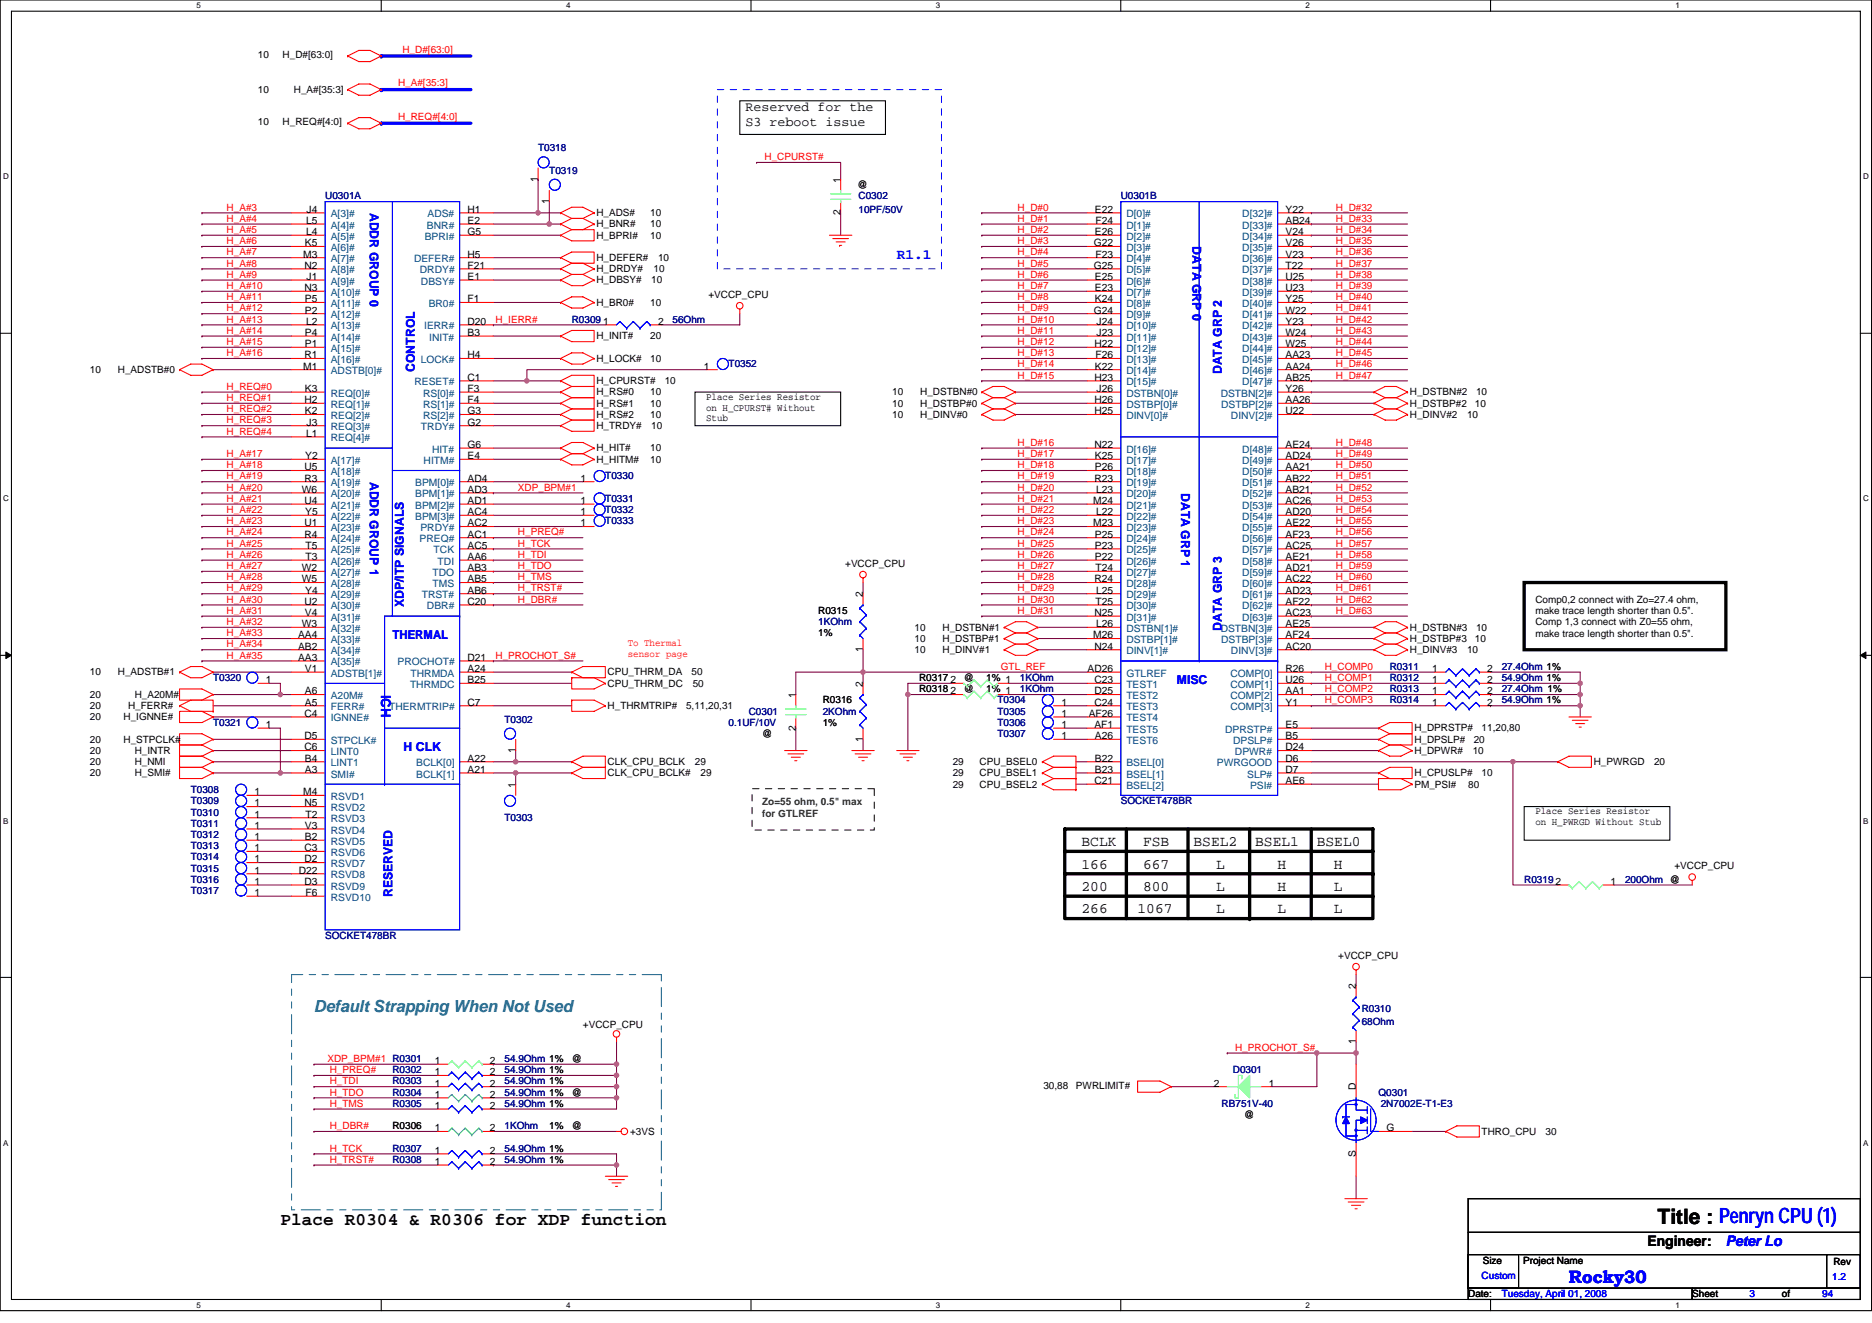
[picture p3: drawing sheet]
<svg xmlns="http://www.w3.org/2000/svg" width="297mm" height="210mm" viewBox="0 0 297 210" stroke-linecap="round" stroke-linejoin="round" font-family="sans-serif">
<defs><g id="words">
<text font-size="3.4" x="263" y="194.2">Title : Penryn CPU (1)</text>
<text font-size="2.8" x="44.5" y="194.4">Place R0304 &amp; R0306 for XDP function</text>
<text font-size="2.8" fill="#00f" x="249" y="203.6">Rocky30</text>
<text font-size="2.6" fill="#008080" x="49.8" y="160.7">Default Strapping When Not Used</text>
<g font-size="2.3" fill="#00f">
<text x="142.3" y="41">R1.1</text>
<text x="273.9" y="197.7">Peter Lo</text>
</g>
<g font-size="2.3">
<text x="171.6" y="134.3">BCLK</text>
<text x="171.6" y="137.9">166</text>
<text x="181.4" y="134.3">FSB</text>
<text x="181.4" y="137.9">667</text>
<text x="189.4" y="134.3">BSEL2</text>
<text x="193" y="137.9">L</text>
<text x="199.2" y="134.3">BSEL1</text>
<text x="202.7" y="137.9">H</text>
<text x="209" y="134.3">BSEL0</text>
<text x="211.6" y="137.9">H</text>
<text x="171.6" y="141.4">200</text>
<text x="181.4" y="141.4">800</text>
<text x="193" y="141.4">L</text>
<text x="202.7" y="141.4">H</text>
<text x="211.6" y="141.4">L</text>
<text x="171.6" y="145">266</text>
<text x="180.5" y="145">1067</text>
<text x="193" y="145">L</text>
<text x="202.7" y="145">L</text>
<text x="211.6" y="145">L</text>
<text x="261.4" y="197.7">Engineer:</text>
</g>
<g font-size="2.1">
<text x="118.3" y="17.7">Reserved for the</text>
<text x="118.3" y="20">S3 reboot issue</text>
</g>
<text font-size="2.1" fill="#00f" x="60.5" y="110.2" transform="rotate(90 60.5 110.2)">ICH</text>
<g font-size="1.9" fill="#00f">
<text x="58.7" y="33.8" transform="rotate(90 58.7 33.8)">ADDR GROUP 0</text>
<text x="189.2" y="39.1" transform="rotate(90 189.2 39.1)">DATA GRP 0</text>
<text x="65.8" y="59" transform="rotate(-90 65.8 59)">CONTROL</text>
<text x="193.9" y="59.4" transform="rotate(-90 193.9 59.4)">DATA GRP 2</text>
<text x="58.7" y="76.5" transform="rotate(90 58.7 76.5)">ADDR GROUP 1</text>
<text x="187.4" y="78.2" transform="rotate(90 187.4 78.2)">DATA GRP 1</text>
<text x="62.3" y="101.4">THERMAL</text>
<text x="64.1" y="96.4" transform="rotate(-90 64.1 96.4)">XDP/ITP SIGNALS</text>
<text x="193.9" y="100.1" transform="rotate(-90 193.9 100.1)">DATA GRP 3</text>
<text x="186.7" y="108.5">MISC</text>
<text x="64" y="119.2">H CLK</text>
<text x="62.3" y="142.4" transform="rotate(-90 62.3 142.4)">RESERVED</text>
</g>
<g font-size="1.6">
<text x="40.9" y="9.2">10</text>
<text x="44.8" y="9.2">H_D#[63:0]</text>
<text x="40.9" y="14.8">10</text>
<text x="46.6" y="14.8">H_A#[35:3]</text>
<text x="40.9" y="19.9">10</text>
<text x="44.8" y="19.9">H_REQ#[4:0]</text>
<text x="85.4" y="28.8" transform="rotate(-90 85.4 28.8)">1</text>
<text x="133.4" y="29" transform="rotate(-90 133.4 29)">1</text>
<text x="136.1" y="29.9">@</text>
<text x="48.6" y="35.5">L5</text>
<text x="48.7" y="33.8">J4</text>
<text x="74.2" y="33.8">H1</text>
<text x="74.2" y="35.5">E2</text>
<text x="87.1" y="32.4" transform="rotate(-90 87.1 32.4)">1</text>
<text x="94.6" y="34.3">H_ADS#</text>
<text x="103.2" y="34.3">10</text>
<text x="133.4" y="34.2" transform="rotate(-90 133.4 34.2)">2</text>
<text x="173.7" y="33.8">E22</text>
<text x="173.8" y="35.5">F24</text>
<text x="204" y="33.8">Y22</text>
<text x="204" y="35.5">AB24</text>
<text x="48.1" y="40.9">M3</text>
<text x="48.4" y="39.1">K5</text>
<text x="48.6" y="37.3">L4</text>
<text x="74.2" y="40.9">H5</text>
<text x="74.2" y="37.3">G5</text>
<text x="94.6" y="36.1">H_BNR#</text>
<text x="94.6" y="37.9">H_BPRI#</text>
<text x="94.6" y="41.4">H_DEFER#</text>
<text x="103.2" y="36.1">10</text>
<text x="103.2" y="37.9">10</text>
<text x="104.4" y="41.4">10</text>
<text x="173.6" y="39.1">G22</text>
<text x="173.7" y="37.3">E26</text>
<text x="173.8" y="40.9">F23</text>
<text x="204" y="37.3">V24</text>
<text x="204" y="39.1">V26</text>
<text x="204" y="40.9">V23</text>
<text x="48.3" y="46.2">N3</text>
<text x="48.3" y="42.7">N2</text>
<text x="48.4" y="48">P5</text>
<text x="48.7" y="44.4">J1</text>
<text x="74.2" y="44.4">E1</text>
<text x="74.2" y="48">F1</text>
<text x="74.2" y="42.7">F21</text>
<text x="94.6" y="45">H_DBSY#</text>
<text x="94.6" y="43.2">H_DRDY#</text>
<text x="103.3" y="45">10</text>
<text x="103.7" y="43.2">10</text>
<text x="112.4" y="47.3">+VCCP_CPU</text>
<text x="173.6" y="42.7">G25</text>
<text x="173.7" y="44.4">E25</text>
<text x="173.7" y="46.2">E23</text>
<text x="173.7" y="48">K24</text>
<text x="204" y="42.7">T22</text>
<text x="204" y="44.4">U25</text>
<text x="204" y="46.2">U23</text>
<text x="204" y="48">Y25</text>
<text x="48.4" y="49.8">P2</text>
<text x="48.4" y="53.3">P4</text>
<text x="48.6" y="51.5">L2</text>
<text x="74.2" y="51.5">D20</text>
<text x="74.2" y="53.3">B3</text>
<text x="94.6" y="48.5">H_BR0#</text>
<text x="94.6" y="53.9">H_INIT#</text>
<text x="95.7" y="51.5">1</text>
<text x="103.2" y="48.5">10</text>
<text x="103.2" y="53.9">20</text>
<text x="104.4" y="51.5">2</text>
<text x="173.6" y="49.8">G24</text>
<text x="174" y="51.5">J24</text>
<text x="174" y="53.3">J23</text>
<text x="204" y="49.8">W22</text>
<text x="204" y="51.5">Y23</text>
<text x="204" y="53.3">W24</text>
<text x="14.3" y="59.2">10</text>
<text x="18.7" y="59.2">H_ADSTB#0</text>
<text x="48.1" y="58.7">M1</text>
<text x="48.3" y="56.9">R1</text>
<text x="48.4" y="55.1">P1</text>
<text x="74.2" y="56.9">H4</text>
<text x="94.6" y="57.4">H_LOCK#</text>
<text x="103.2" y="57.4">10</text>
<text x="111.7" y="58.7">1</text>
<text x="173.6" y="55.1">H22</text>
<text x="173.7" y="58.7">K22</text>
<text x="173.8" y="56.9">F26</text>
<text x="204" y="55.1">W25</text>
<text x="204" y="56.9">AA23</text>
<text x="204" y="58.7">AA24</text>
<text x="48.3" y="64">H2</text>
<text x="48.4" y="62.2">K3</text>
<text x="48.4" y="65.8">K2</text>
<text x="74.2" y="60.4">C1</text>
<text x="74.2" y="62.2">F3</text>
<text x="74.2" y="64">F4</text>
<text x="74.2" y="65.8">G3</text>
<text x="94.6" y="61">H_CPURST#</text>
<text x="94.6" y="64.5">H_RS#1</text>
<text x="94.6" y="62.8">H_RS#0</text>
<text x="103.2" y="64.5">10</text>
<text x="103.2" y="62.8">10</text>
<text x="105.5" y="61">10</text>
<text x="112.1" y="63.5">Place Series Resistor</text>
<text x="112.1" y="65.2">on H_CPURST# Without</text>
<text x="141.6" y="62.8">10</text>
<text x="141.6" y="64.5">10</text>
<text x="146" y="62.8">H_DSTBN#0</text>
<text x="146" y="64.5">H_DSTBP#0</text>
<text x="173.6" y="60.4">H23</text>
<text x="173.6" y="65.8">H25</text>
<text x="173.6" y="64">H26</text>
<text x="174" y="62.2">J26</text>
<text x="204" y="60.4">AB25</text>
<text x="204" y="65.8">U22</text>
<text x="204" y="62.2">Y26</text>
<text x="204" y="64">AA26</text>
<text x="223.7" y="62.8">H_DSTBN#2</text>
<text x="223.7" y="64.5">H_DSTBP#2</text>
<text x="234" y="64.5">10</text>
<text x="234.2" y="62.8">10</text>
<text x="48.6" y="69.3">L1</text>
<text x="48.7" y="67.5">J3</text>
<text x="74.2" y="71.1">G6</text>
<text x="74.2" y="67.5">G2</text>
<text x="94.6" y="71.6">H_HIT#</text>
<text x="94.6" y="66.3">H_RS#2</text>
<text x="94.6" y="68.1">H_TRDY#</text>
<text x="103.2" y="66.3">10</text>
<text x="103.2" y="71.6">10</text>
<text x="103.3" y="68.1">10</text>
<text x="112.1" y="66.9">Stub</text>
<text x="141.6" y="66.3">10</text>
<text x="146" y="66.3">H_DINV#0</text>
<text x="173.6" y="71.1">N22</text>
<text x="204" y="71.1">AE24</text>
<text x="223.7" y="66.3">H_DINV#2</text>
<text x="232.8" y="66.3">10</text>
<text x="48.3" y="74.7">U5</text>
<text x="48.3" y="76.4">R3</text>
<text x="48.4" y="72.9">Y2</text>
<text x="74.2" y="76.4">AD4</text>
<text x="74.2" y="72.9">E4</text>
<text x="92.1" y="76.4">1</text>
<text x="94.6" y="73.4">H_HITM#</text>
<text x="103.2" y="73.4">10</text>
<text x="173.6" y="76.4">R23</text>
<text x="173.7" y="72.9">K25</text>
<text x="173.7" y="74.7">P26</text>
<text x="204" y="72.9">AD24</text>
<text x="204" y="74.7">AA21</text>
<text x="204" y="76.4">AB22</text>
<text x="47.9" y="78.2">W6</text>
<text x="48.3" y="80">U4</text>
<text x="48.3" y="83.5">U1</text>
<text x="48.4" y="81.8">Y5</text>
<text x="74.2" y="83.5">AC2</text>
<text x="74.2" y="78.2">AD3</text>
<text x="74.2" y="80">AD1</text>
<text x="74.2" y="81.8">AC4</text>
<text x="92.1" y="83.5">1</text>
<text x="92.1" y="80">1</text>
<text x="92.1" y="81.8">1</text>
<text x="173.5" y="80">M24</text>
<text x="173.5" y="83.5">M23</text>
<text x="173.9" y="78.2">L23</text>
<text x="173.9" y="81.8">L22</text>
<text x="204" y="78.2">AB21</text>
<text x="204" y="80">AC26</text>
<text x="204" y="81.8">AD20</text>
<text x="204" y="83.5">AE22</text>
<text x="48.3" y="85.3">R4</text>
<text x="48.5" y="87.1">T5</text>
<text x="48.5" y="88.9">T3</text>
<text x="74.2" y="85.3">AC1</text>
<text x="74.2" y="88.9">AA6</text>
<text x="74.2" y="87.1">AC5</text>
<text x="134.1" y="90">+VCCP_CPU</text>
<text x="173.7" y="85.3">P25</text>
<text x="173.7" y="87.1">P23</text>
<text x="173.7" y="88.9">P22</text>
<text x="204" y="85.3">AF23</text>
<text x="204" y="87.1">AC25</text>
<text x="204" y="88.9">AE21</text>
<text x="47.9" y="90.7">W2</text>
<text x="47.9" y="92.4">W5</text>
<text x="48.3" y="96">U2</text>
<text x="48.4" y="94.2">Y4</text>
<text x="74.2" y="94.2">AB6</text>
<text x="74.2" y="90.7">AB3</text>
<text x="74.2" y="92.4">AB5</text>
<text x="74.2" y="96">C20</text>
<text x="136.9" y="94.8" transform="rotate(-90 136.9 94.8)">2</text>
<text x="173.6" y="92.4">R24</text>
<text x="173.8" y="90.7">T24</text>
<text x="173.8" y="96">T25</text>
<text x="173.9" y="94.2">L25</text>
<text x="204" y="90.7">AD21</text>
<text x="204" y="92.4">AC22</text>
<text x="204" y="94.2">AD23</text>
<text x="204" y="96">AF22</text>
<text x="243.6" y="95.7">Comp0,2 connect with Zo=27.4 ohm,</text>
<text x="47.3" y="101.3">AA4</text>
<text x="47.9" y="99.5">W3</text>
<text x="48.4" y="97.8">V4</text>
<text x="129.8" y="97.4">R0315</text>
<text x="129.8" y="101">1%</text>
<text x="145.1" y="101.9">10</text>
<text x="145.1" y="100.1">10</text>
<text x="149.6" y="101.9">H_DSTBP#1</text>
<text x="149.6" y="100.1">H_DSTBN#1</text>
<text x="173.5" y="101.3">M26</text>
<text x="173.6" y="97.8">N25</text>
<text x="173.9" y="99.5">L26</text>
<text x="204" y="97.8">AC23</text>
<text x="204" y="99.5">AE25</text>
<text x="204" y="101.3">AF24</text>
<text x="223.7" y="100.1">H_DSTBN#3</text>
<text x="223.7" y="101.9">H_DSTBP#3</text>
<text x="234" y="101.9">10</text>
<text x="234.2" y="100.1">10</text>
<text x="243.6" y="97.5">make trace length shorter than 0.5&quot;.</text>
<text x="243.6" y="99.3">Comp 1,3 connect with Z0=55 ohm,</text>
<text x="243.6" y="101">make trace length shorter than 0.5&quot;.</text>
<text x="14.3" y="107.2">10</text>
<text x="18.7" y="107.2">H_ADSTB#1</text>
<text x="47.3" y="103.1">AB2</text>
<text x="47.3" y="104.9">AA3</text>
<text x="48.4" y="106.7">V1</text>
<text x="74.2" y="106.7">A24</text>
<text x="74.2" y="104.9">D21</text>
<text x="96.4" y="107.2">CPU_THRM_DA</text>
<text x="109.7" y="107.2">50</text>
<text x="136.9" y="103.5" transform="rotate(-90 136.9 103.5)">1</text>
<text x="145.1" y="103.7">10</text>
<text x="149.6" y="103.7">H_DINV#1</text>
<text x="172.6" y="106.7">AD26</text>
<text x="173.6" y="103.1">N24</text>
<text x="204" y="106.7">R26</text>
<text x="204" y="103.1">AC20</text>
<text x="223.7" y="103.7">H_DINV#3</text>
<text x="227.3" y="106.7">1</text>
<text x="232.8" y="103.7">10</text>
<text x="236" y="106.7">2</text>
<text x="14.3" y="112.5">20</text>
<text x="14.3" y="110.8">20</text>
<text x="20.3" y="112.5">H_FERR#</text>
<text x="21.4" y="110.8">H_A20M#</text>
<text x="42.2" y="108.4">1</text>
<text x="48.3" y="113.8">C4</text>
<text x="48.4" y="110.2">A6</text>
<text x="48.4" y="112">A5</text>
<text x="74.2" y="108.4">B25</text>
<text x="74.2" y="112">C7</text>
<text x="96.4" y="109">CPU_THRM_DC</text>
<text x="96.4" y="112.5">H_THRMTRIP#</text>
<text x="108.9" y="112.5">5,11,20,31</text>
<text x="109.9" y="109">50</text>
<text x="126.3" y="110.8" transform="rotate(-90 126.3 110.8)">1</text>
<text x="130.6" y="111.7">R0316</text>
<text x="136.9" y="109" transform="rotate(-90 136.9 109)">2</text>
<text x="145.8" y="109.9">R0318</text>
<text x="145.8" y="108.1">R0317</text>
<text x="150.8" y="110.2">2</text>
<text x="150.8" y="108.4">2</text>
<text x="152.9" y="109.9">@</text>
<text x="152.9" y="108.1">@</text>
<text x="156.5" y="109.9">1% 1</text>
<text x="156.5" y="108.1">1% 1</text>
<text x="168.4" y="112">1</text>
<text x="168.4" y="113.8">1</text>
<text x="172.8" y="113.8">AF26</text>
<text x="173.6" y="112">C24</text>
<text x="173.6" y="110.2">D25</text>
<text x="173.6" y="108.4">C23</text>
<text x="204" y="108.4">U26</text>
<text x="204" y="110.2">AA1</text>
<text x="204" y="112">Y1</text>
<text x="227.3" y="112">1</text>
<text x="227.3" y="108.4">1</text>
<text x="227.3" y="110.2">1</text>
<text x="236" y="112">2</text>
<text x="236" y="108.4">2</text>
<text x="236" y="110.2">2</text>
<text x="14.3" y="114.3">20</text>
<text x="14.3" y="117.9">20</text>
<text x="14.3" y="119.7">20</text>
<text x="19.6" y="114.3">H_IGNNE#</text>
<text x="19.6" y="117.9">H_STPCLK#</text>
<text x="21.4" y="119.7">H_INTR</text>
<text x="42.2" y="115.5">1</text>
<text x="48.3" y="119.1">C6</text>
<text x="48.3" y="117.3">D5</text>
<text x="81.8" y="119.5" transform="rotate(-90 81.8 119.5)">1</text>
<text x="120.9" y="117">@</text>
<text x="126.3" y="116" transform="rotate(-90 126.3 116)">2</text>
<text x="130.6" y="115.2">1%</text>
<text x="136.9" y="117.7" transform="rotate(-90 136.9 117.7)">1</text>
<text x="168.4" y="117.3">1</text>
<text x="168.4" y="115.5">1</text>
<text x="173.6" y="115.5">AF1</text>
<text x="173.7" y="117.3">A26</text>
<text x="204" y="119.1">D24</text>
<text x="204" y="117.3">B5</text>
<text x="204" y="115.5">E5</text>
<text x="224.4" y="119.7">H_DPWR#</text>
<text x="224.4" y="117.9">H_DPSLP#</text>
<text x="224.4" y="116.1">H_DPRSTP#</text>
<text x="233.7" y="119.7">10</text>
<text x="233.8" y="117.9">20</text>
<text x="235.1" y="116.1">11,20,80</text>
<text x="14.3" y="123.2">20</text>
<text x="14.3" y="121.4">20</text>
<text x="21.4" y="123.2">H_SMI#</text>
<text x="21.4" y="121.4">H_NMI</text>
<text x="48.4" y="120.9">B4</text>
<text x="48.4" y="122.7">A3</text>
<text x="74.2" y="120.9">A22</text>
<text x="74.2" y="122.7">A21</text>
<text x="81.8" y="125" transform="rotate(-90 81.8 125)">1</text>
<text x="96.4" y="121.4">CLK_CPU_BCLK</text>
<text x="96.4" y="123.2">CLK_CPU_BCLK#</text>
<text x="110.3" y="121.4">29</text>
<text x="111.2" y="123.2">29</text>
<text x="151.2" y="125">29</text>
<text x="151.2" y="121.4">29</text>
<text x="151.2" y="123.2">29</text>
<text x="155.4" y="125">CPU_BSEL2</text>
<text x="155.4" y="121.4">CPU_BSEL0</text>
<text x="155.4" y="123.2">CPU_BSEL1</text>
<text x="173.6" y="124.4">C21</text>
<text x="173.7" y="120.9">B22</text>
<text x="173.7" y="122.7">B23</text>
<text x="204" y="120.9">D6</text>
<text x="204" y="124.4">AE6</text>
<text x="204" y="122.7">D7</text>
<text x="224.4" y="123.2">H_CPUSLP#</text>
<text x="224.4" y="125">PM_PSI#</text>
<text x="233" y="125">80</text>
<text x="235.1" y="123.2">10</text>
<text x="252.9" y="121.4">H_PWRGD</text>
<text x="262.5" y="121.4">20</text>
<text x="40.4" y="129.8">1</text>
<text x="40.4" y="128">1</text>
<text x="40.4" y="131.6">1</text>
<text x="40.4" y="126.2">1</text>
<text x="48.1" y="126.2">M4</text>
<text x="48.3" y="128">N5</text>
<text x="48.4" y="131.6">V3</text>
<text x="48.5" y="129.8">T2</text>
<text x="243.6" y="129.3">Place Series Resistor</text>
<text x="243.6" y="131">on H_PWRGD Without Stub</text>
<text x="40.4" y="133.3">1</text>
<text x="40.4" y="135.1">1</text>
<text x="40.4" y="136.9">1</text>
<text x="48.3" y="135.1">C3</text>
<text x="48.3" y="136.9">D2</text>
<text x="48.4" y="133.3">B2</text>
<text x="265.7" y="138">+VCCP_CPU</text>
<text x="40.4" y="138.7">1</text>
<text x="40.4" y="142.2">1</text>
<text x="40.4" y="140.4">1</text>
<text x="47.4" y="138.7">D22</text>
<text x="48.3" y="140.4">D3</text>
<text x="48.5" y="142.2">F6</text>
<text x="246.8" y="140.4">2</text>
<text x="255.5" y="140.4">1</text>
<text x="212.3" y="152.2">+VCCP_CPU</text>
<text x="215.2" y="157" transform="rotate(-90 215.2 157)">2</text>
<text x="92.5" y="163.2">+VCCP_CPU</text>
<text x="215.2" y="165.7" transform="rotate(-90 215.2 165.7)">1</text>
<text x="69" y="172.4">1</text>
<text x="69" y="170.7">1</text>
<text x="69" y="168.9">1</text>
<text x="77.7" y="172.4">2</text>
<text x="77.7" y="170.7">2</text>
<text x="77.7" y="168.9">2</text>
<text x="90.7" y="168.6">@</text>
<text x="90.7" y="173.9">@</text>
<text x="165.6" y="172.8">30,88</text>
<text x="170.7" y="172.8">PWRLIMIT#</text>
<text x="192.6" y="172.4">2</text>
<text x="201.3" y="172.4">1</text>
<text x="215.2" y="173" transform="rotate(-90 215.2 173)">D</text>
<text x="62.3" y="179.2">R0306</text>
<text x="69" y="179.6">1</text>
<text x="69" y="176">1</text>
<text x="69" y="174.2">1</text>
<text x="77.7" y="179.6">2</text>
<text x="77.7" y="176">2</text>
<text x="77.7" y="174.2">2</text>
<text x="87.2" y="179.2">1%</text>
<text x="90.7" y="179.2">@</text>
<text x="197.4" y="177.4">@</text>
<text x="220" y="179.6">G</text>
<text x="69" y="183.1">1</text>
<text x="69" y="184.9">1</text>
<text x="77.7" y="183.1">2</text>
<text x="77.7" y="184.9">2</text>
<text x="100" y="180.1">+3VS</text>
<text x="215.2" y="183.7" transform="rotate(-90 215.2 183.7)">S</text>
<text x="235.1" y="180.1">THRO_CPU</text>
<text x="245.2" y="180.1">30</text>
<text x="235.3" y="200.6">Size</text>
<text x="241.7" y="200.6">Project Name</text>
<text x="290.9" y="200.7">Rev</text>
<text x="233" y="205.9">Date:</text>
<text x="268.5" y="205.9">Sheet</text>
<text x="282.7" y="205.9">of</text>
</g>
<g font-size="1.6" fill="#f00">
<text x="63.9" y="8.4">H_D#[63:0]</text>
<text x="63.2" y="13.7">H_A#[35:3]</text>
<text x="63.2" y="19">H_REQ#[4:0]</text>
<text x="121.3" y="25.4">H_CPURST#</text>
<text x="36" y="33.4">H_A#3</text>
<text x="36" y="35.2">H_A#4</text>
<text x="161.5" y="33.4">H_D#0</text>
<text x="161.5" y="35.2">H_D#1</text>
<text x="212" y="35.2">H_D#33</text>
<text x="212" y="33.4">H_D#32</text>
<text x="36" y="37">H_A#5</text>
<text x="36" y="38.8">H_A#6</text>
<text x="36" y="40.5">H_A#7</text>
<text x="161.5" y="37">H_D#2</text>
<text x="161.5" y="40.5">H_D#4</text>
<text x="161.5" y="38.8">H_D#3</text>
<text x="212" y="38.8">H_D#35</text>
<text x="212" y="37">H_D#34</text>
<text x="212" y="40.5">H_D#36</text>
<text x="36" y="45.9">H_A#10</text>
<text x="36" y="47.6">H_A#11</text>
<text x="36" y="42.3">H_A#8</text>
<text x="36" y="44.1">H_A#9</text>
<text x="161.5" y="44.1">H_D#6</text>
<text x="161.5" y="47.6">H_D#8</text>
<text x="161.5" y="42.3">H_D#5</text>
<text x="161.5" y="45.9">H_D#7</text>
<text x="212" y="42.3">H_D#37</text>
<text x="212" y="45.9">H_D#39</text>
<text x="212" y="47.6">H_D#40</text>
<text x="212" y="44.1">H_D#38</text>
<text x="36" y="49.4">H_A#12</text>
<text x="36" y="51.2">H_A#13</text>
<text x="36" y="53">H_A#14</text>
<text x="78.6" y="51.2">H_IERR#</text>
<text x="161.5" y="51.2">H_D#10</text>
<text x="161.5" y="49.4">H_D#9</text>
<text x="161.5" y="53">H_D#11</text>
<text x="212" y="49.4">H_D#41</text>
<text x="212" y="51.2">H_D#42</text>
<text x="212" y="53">H_D#43</text>
<text x="36" y="56.5">H_A#16</text>
<text x="36" y="54.8">H_A#15</text>
<text x="161.5" y="58.3">H_D#14</text>
<text x="161.5" y="56.5">H_D#13</text>
<text x="161.5" y="54.8">H_D#12</text>
<text x="212" y="54.8">H_D#44</text>
<text x="212" y="58.3">H_D#46</text>
<text x="212" y="56.5">H_D#45</text>
<text x="36" y="63.6">H_REQ#1</text>
<text x="36" y="65.4">H_REQ#2</text>
<text x="36" y="61.9">H_REQ#0</text>
<text x="161.5" y="60.1">H_D#15</text>
<text x="212" y="60.1">H_D#47</text>
<text x="36" y="67.2">H_REQ#3</text>
<text x="36" y="69">H_REQ#4</text>
<text x="161.5" y="70.8">H_D#16</text>
<text x="212" y="70.8">H_D#48</text>
<text x="36" y="77.9">H_A#20</text>
<text x="36" y="76.1">H_A#19</text>
<text x="36" y="74.3">H_A#18</text>
<text x="36" y="72.5">H_A#17</text>
<text x="82.2" y="77.9">XDP_BPM#1</text>
<text x="161.5" y="74.3">H_D#18</text>
<text x="161.5" y="76.1">H_D#19</text>
<text x="161.5" y="72.5">H_D#17</text>
<text x="161.5" y="77.9">H_D#20</text>
<text x="212" y="76.1">H_D#51</text>
<text x="212" y="72.5">H_D#49</text>
<text x="212" y="74.3">H_D#50</text>
<text x="212" y="77.9">H_D#52</text>
<text x="36" y="81.4">H_A#22</text>
<text x="36" y="83.2">H_A#23</text>
<text x="36" y="79.7">H_A#21</text>
<text x="161.5" y="83.2">H_D#23</text>
<text x="161.5" y="79.7">H_D#21</text>
<text x="161.5" y="81.4">H_D#22</text>
<text x="212" y="83.2">H_D#55</text>
<text x="212" y="79.7">H_D#53</text>
<text x="212" y="81.4">H_D#54</text>
<text x="36" y="88.5">H_A#26</text>
<text x="36" y="85">H_A#24</text>
<text x="36" y="86.8">H_A#25</text>
<text x="82.2" y="88.5">H_TDI</text>
<text x="82.2" y="86.8">H_TCK</text>
<text x="82.2" y="85">H_PREQ#</text>
<text x="161.5" y="86.8">H_D#25</text>
<text x="161.5" y="88.5">H_D#26</text>
<text x="161.5" y="85">H_D#24</text>
<text x="212" y="85">H_D#56</text>
<text x="212" y="88.5">H_D#58</text>
<text x="212" y="86.8">H_D#57</text>
<text x="36" y="92.1">H_A#28</text>
<text x="36" y="90.3">H_A#27</text>
<text x="36" y="93.9">H_A#29</text>
<text x="36" y="95.7">H_A#30</text>
<text x="82.2" y="95.7">H_DBR#</text>
<text x="82.2" y="93.9">H_TRST#</text>
<text x="82.2" y="92.1">H_TMS</text>
<text x="82.2" y="90.3">H_TDO</text>
<text x="161.5" y="95.7">H_D#30</text>
<text x="161.5" y="92.1">H_D#28</text>
<text x="161.5" y="90.3">H_D#27</text>
<text x="161.5" y="93.9">H_D#29</text>
<text x="212" y="92.1">H_D#60</text>
<text x="212" y="90.3">H_D#59</text>
<text x="212" y="93.9">H_D#61</text>
<text x="212" y="95.7">H_D#62</text>
<text x="36" y="97.4">H_A#31</text>
<text x="36" y="99.2">H_A#32</text>
<text x="36" y="101">H_A#33</text>
<text x="161.5" y="97.4">H_D#31</text>
<text x="212" y="97.4">H_D#63</text>
<text x="36" y="104.5">H_A#35</text>
<text x="36" y="102.8">H_A#34</text>
<text x="78.6" y="104.5">H_PROCHOT_S#</text>
<text x="99.6" y="102.6">To Thermal</text>
<text x="99.6" y="104.3">sensor page</text>
<text x="158.8" y="106.3">GTL_REF</text>
<text x="210.2" y="106.3">H_COMP0</text>
<text x="210.2" y="109.9">H_COMP2</text>
<text x="210.2" y="108.1">H_COMP1</text>
<text x="210.2" y="111.7">H_COMP3</text>
<text x="196" y="166.8">H_PROCHOT_S#</text>
<text x="52" y="168.6">XDP_BPM#1 R0301</text>
<text x="52.3" y="173.9">H_TDO</text>
<text x="52.3" y="172.1">H_TDI</text>
<text x="52.3" y="170.3">H_PREQ#</text>
<text x="52.3" y="175.7">H_TMS</text>
<text x="52.3" y="179.2">H_DBR#</text>
<text x="52.3" y="184.6">H_TRST#</text>
<text x="52.3" y="182.8">H_TCK</text>
</g>
<g font-size="1.6" fill="#000080">
<text x="85.4" y="24">T0318</text>
<text x="87.2" y="27.6">T0319</text>
<text x="51.6" y="31.6">U0301A</text>
<text x="136.2" y="31.6">C0302</text>
<text x="136.2" y="33.8">10PF/50V</text>
<text x="177.8" y="31.6">U0301B</text>
<text x="90.7" y="51.2">R0309</text>
<text x="106.7" y="51.2">56Ohm</text>
<text x="115.6" y="58.3">T0352</text>
<text x="96.1" y="76.1">T0330</text>
<text x="96.1" y="83.2">T0333</text>
<text x="96.1" y="79.7">T0331</text>
<text x="96.1" y="81.4">T0332</text>
<text x="129.8" y="99.2">1KOhm</text>
<text x="220.5" y="106.3">R0311</text>
<text x="238.3" y="106.3">27.4Ohm 1%</text>
<text x="33.8" y="108.1">T0320</text>
<text x="118.8" y="113.4">C0301</text>
<text x="130.6" y="113.4">2KOhm</text>
<text x="158.3" y="111.7">T0304</text>
<text x="158.3" y="113.4">T0305</text>
<text x="161.8" y="109.9">1KOhm</text>
<text x="161.8" y="108.1">1KOhm</text>
<text x="220.5" y="111.7">R0314</text>
<text x="220.5" y="108.1">R0312</text>
<text x="220.5" y="109.9">R0313</text>
<text x="238.3" y="111.7">54.9Ohm 1%</text>
<text x="238.3" y="108.1">54.9Ohm 1%</text>
<text x="238.3" y="109.9">27.4Ohm 1%</text>
<text x="33.8" y="115.2">T0321</text>
<text x="80" y="114.7">T0302</text>
<text x="115.6" y="115.2">0.1UF/10V</text>
<text x="158.3" y="117">T0307</text>
<text x="158.3" y="115.2">T0306</text>
<text x="30.3" y="125.9">T0308</text>
<text x="30.3" y="129.4">T0310</text>
<text x="30.3" y="127.7">T0309</text>
<text x="30.3" y="131.2">T0311</text>
<text x="80" y="130.3">T0303</text>
<text x="177.8" y="127.7">SOCKET478BR</text>
<text x="30.3" y="133">T0312</text>
<text x="30.3" y="134.8">T0313</text>
<text x="30.3" y="136.5">T0314</text>
<text x="30.3" y="138.3">T0315</text>
<text x="30.3" y="141.9">T0317</text>
<text x="30.3" y="140.1">T0316</text>
<text x="241.8" y="140.1">R0319</text>
<text x="257.8" y="140.1">200Ohm @</text>
<text x="51.6" y="149">SOCKET478BR</text>
<text x="216.1" y="160.5">R0310</text>
<text x="216.1" y="162.7">68Ohm</text>
<text x="62.3" y="172.1">R0303</text>
<text x="62.3" y="170.3">R0302</text>
<text x="62.3" y="173.9">R0304</text>
<text x="80" y="172.1">54.9Ohm 1%</text>
<text x="80" y="170.3">54.9Ohm 1%</text>
<text x="80" y="168.6">54.9Ohm 1%</text>
<text x="80" y="173.9">54.9Ohm 1%</text>
<text x="195.6" y="170.3">D0301</text>
<text x="218.7" y="173.9">Q0301</text>
<text x="62.3" y="175.7">R0305</text>
<text x="80" y="175.7">54.9Ohm 1%</text>
<text x="80" y="179.2">1KOhm</text>
<text x="193.8" y="175.7">RB751V-40</text>
<text x="219.1" y="175.7">2N7002E-T1-E3</text>
<text x="62.3" y="182.8">R0307</text>
<text x="62.3" y="184.6">R0308</text>
<text x="80" y="182.8">54.9Ohm 1%</text>
<text x="80" y="184.6">54.9Ohm 1%</text>
</g>
<g font-size="1.6" fill="#004080">
<text x="52.5" y="34.5">A[3]#</text>
<text x="67.8" y="34.5">ADS#</text>
<text x="178.7" y="34.5">D[0]#</text>
<text x="197.1" y="34.5">D[32]#</text>
<text x="52.5" y="36.3">A[4]#</text>
<text x="52.5" y="38.1">A[5]#</text>
<text x="52.5" y="39.8">A[6]#</text>
<text x="52.5" y="41.6">A[7]#</text>
<text x="65.7" y="41.6">DEFER#</text>
<text x="67.4" y="38.1">BPRI#</text>
<text x="67.8" y="36.3">BNR#</text>
<text x="178.7" y="36.3">D[1]#</text>
<text x="178.7" y="38.1">D[2]#</text>
<text x="178.7" y="39.8">D[3]#</text>
<text x="178.7" y="41.6">D[4]#</text>
<text x="197.1" y="36.3">D[33]#</text>
<text x="197.1" y="38.1">D[34]#</text>
<text x="197.1" y="39.8">D[35]#</text>
<text x="197.1" y="41.6">D[36]#</text>
<text x="52.5" y="46.9">A[10]#</text>
<text x="52.5" y="43.4">A[8]#</text>
<text x="52.5" y="45.2">A[9]#</text>
<text x="66.6" y="43.4">DRDY#</text>
<text x="66.8" y="45.2">DBSY#</text>
<text x="178.7" y="43.4">D[5]#</text>
<text x="178.7" y="45.2">D[6]#</text>
<text x="178.7" y="46.9">D[7]#</text>
<text x="197.1" y="43.4">D[37]#</text>
<text x="197.1" y="45.2">D[38]#</text>
<text x="197.1" y="46.9">D[39]#</text>
<text x="52.5" y="48.7">A[11]#</text>
<text x="52.5" y="50.5">A[12]#</text>
<text x="52.5" y="52.3">A[13]#</text>
<text x="67.3" y="52.3">IERR#</text>
<text x="68" y="48.7">BR0#</text>
<text x="178.7" y="52.3">D[10]#</text>
<text x="178.7" y="48.7">D[8]#</text>
<text x="178.7" y="50.5">D[9]#</text>
<text x="197.1" y="48.7">D[40]#</text>
<text x="197.1" y="50.5">D[41]#</text>
<text x="197.1" y="52.3">D[42]#</text>
<text x="52.5" y="54.1">A[14]#</text>
<text x="52.5" y="55.8">A[15]#</text>
<text x="52.5" y="57.6">A[16]#</text>
<text x="52.5" y="59.4">ADSTB[0]#</text>
<text x="66.8" y="57.6">LOCK#</text>
<text x="68.1" y="54.1">INIT#</text>
<text x="178.7" y="54.1">D[11]#</text>
<text x="178.7" y="55.8">D[12]#</text>
<text x="178.7" y="57.6">D[13]#</text>
<text x="178.7" y="59.4">D[14]#</text>
<text x="197.1" y="54.1">D[43]#</text>
<text x="197.1" y="55.8">D[44]#</text>
<text x="197.1" y="57.6">D[45]#</text>
<text x="197.1" y="59.4">D[46]#</text>
<text x="52.5" y="62.9">REQ[0]#</text>
<text x="52.5" y="64.7">REQ[1]#</text>
<text x="65.8" y="61.2">RESET#</text>
<text x="67.1" y="62.9">RS[0]#</text>
<text x="67.1" y="64.7">RS[1]#</text>
<text x="178.7" y="61.2">D[15]#</text>
<text x="178.7" y="62.9">DSTBN[0]#</text>
<text x="178.7" y="64.7">DSTBP[0]#</text>
<text x="193.7" y="62.9">DSTBN[2]#</text>
<text x="193.8" y="64.7">DSTBP[2]#</text>
<text x="197.1" y="61.2">D[47]#</text>
<text x="52.5" y="66.5">REQ[2]#</text>
<text x="52.5" y="68.3">REQ[3]#</text>
<text x="52.5" y="70.1">REQ[4]#</text>
<text x="66.8" y="68.3">TRDY#</text>
<text x="67.1" y="66.5">RS[2]#</text>
<text x="68.6" y="71.8">HIT#</text>
<text x="178.7" y="71.8">D[16]#</text>
<text x="178.7" y="66.5">DINV[0]#</text>
<text x="195.3" y="66.5">DINV[2]#</text>
<text x="197.1" y="71.8">D[48]#</text>
<text x="52.5" y="73.6">A[17]#</text>
<text x="52.5" y="75.4">A[18]#</text>
<text x="52.5" y="77.2">A[19]#</text>
<text x="65.9" y="77.2">BPM[0]#</text>
<text x="67.2" y="73.6">HITM#</text>
<text x="178.7" y="73.6">D[17]#</text>
<text x="178.7" y="75.4">D[18]#</text>
<text x="178.7" y="77.2">D[19]#</text>
<text x="197.1" y="73.6">D[49]#</text>
<text x="197.1" y="75.4">D[50]#</text>
<text x="197.1" y="77.2">D[51]#</text>
<text x="52.5" y="79">A[20]#</text>
<text x="52.5" y="80.7">A[21]#</text>
<text x="52.5" y="82.5">A[22]#</text>
<text x="65.9" y="79">BPM[1]#</text>
<text x="65.9" y="80.7">BPM[2]#</text>
<text x="65.9" y="82.5">BPM[3]#</text>
<text x="178.7" y="79">D[20]#</text>
<text x="178.7" y="80.7">D[21]#</text>
<text x="178.7" y="82.5">D[22]#</text>
<text x="197.1" y="79">D[52]#</text>
<text x="197.1" y="80.7">D[53]#</text>
<text x="197.1" y="82.5">D[54]#</text>
<text x="52.5" y="84.3">A[23]#</text>
<text x="52.5" y="86.1">A[24]#</text>
<text x="52.5" y="87.8">A[25]#</text>
<text x="52.5" y="89.6">A[26]#</text>
<text x="66.6" y="86.1">PREQ#</text>
<text x="66.7" y="84.3">PRDY#</text>
<text x="68.8" y="87.8">TCK</text>
<text x="69.4" y="89.6">TDI</text>
<text x="178.7" y="84.3">D[23]#</text>
<text x="178.7" y="86.1">D[24]#</text>
<text x="178.7" y="87.8">D[25]#</text>
<text x="178.7" y="89.6">D[26]#</text>
<text x="197.1" y="84.3">D[55]#</text>
<text x="197.1" y="86.1">D[56]#</text>
<text x="197.1" y="87.8">D[57]#</text>
<text x="197.1" y="89.6">D[58]#</text>
<text x="52.5" y="91.4">A[27]#</text>
<text x="52.5" y="93.2">A[28]#</text>
<text x="52.5" y="95">A[29]#</text>
<text x="66.9" y="95">TRST#</text>
<text x="68.6" y="91.4">TDO</text>
<text x="68.6" y="93.2">TMS</text>
<text x="178.7" y="91.4">D[27]#</text>
<text x="178.7" y="93.2">D[28]#</text>
<text x="178.7" y="95">D[29]#</text>
<text x="197.1" y="91.4">D[59]#</text>
<text x="197.1" y="93.2">D[60]#</text>
<text x="197.1" y="95">D[61]#</text>
<text x="52.5" y="96.7">A[30]#</text>
<text x="52.5" y="98.5">A[31]#</text>
<text x="52.5" y="100.3">A[32]#</text>
<text x="67.8" y="96.7">DBR#</text>
<text x="178.7" y="96.7">D[30]#</text>
<text x="178.7" y="98.5">D[31]#</text>
<text x="178.7" y="100.3">DSTBN[1]#</text>
<text x="193.7" y="100.3">DSTBN[3]#</text>
<text x="197.1" y="96.7">D[62]#</text>
<text x="197.1" y="98.5">D[63]#</text>
<text x="52.5" y="107.4">ADSTB[1]#</text>
<text x="52.5" y="102.1">A[33]#</text>
<text x="52.5" y="103.8">A[34]#</text>
<text x="52.5" y="105.6">A[35]#</text>
<text x="63.1" y="105.6">PROCHOT#</text>
<text x="65.1" y="107.4">THRMDA</text>
<text x="178.7" y="103.8">DINV[1]#</text>
<text x="178.7" y="102.1">DSTBP[1]#</text>
<text x="178.7" y="107.4">GTLREF</text>
<text x="193.8" y="102.1">DSTBP[3]#</text>
<text x="195.2" y="107.4">COMP[0]</text>
<text x="195.3" y="103.8">DINV[3]#</text>
<text x="52.5" y="111">A20M#</text>
<text x="52.5" y="112.7">FERR#</text>
<text x="61.7" y="112.7">THERMTRIP#</text>
<text x="65.1" y="109.2">THRMDC</text>
<text x="178.7" y="112.7">TEST3</text>
<text x="178.7" y="111">TEST2</text>
<text x="178.7" y="109.2">TEST1</text>
<text x="195.2" y="109.2">COMP[1]</text>
<text x="195.2" y="111">COMP[2]</text>
<text x="195.2" y="112.7">COMP[3]</text>
<text x="52.5" y="114.5">IGNNE#</text>
<text x="52.5" y="119.8">LINT0</text>
<text x="52.5" y="118.1">STPCLK#</text>
<text x="178.7" y="116.3">TEST5</text>
<text x="178.7" y="114.5">TEST4</text>
<text x="178.7" y="118.1">TEST6</text>
<text x="194.4" y="116.3">DPRSTP#</text>
<text x="195.7" y="118.1">DPSLP#</text>
<text x="196" y="119.8">DPWR#</text>
<text x="52.5" y="121.6">LINT1</text>
<text x="52.5" y="123.4">SMI#</text>
<text x="66.1" y="121.6">BCLK[0]</text>
<text x="66.1" y="123.4">BCLK[1]</text>
<text x="178.7" y="121.6">BSEL[0]</text>
<text x="178.7" y="123.4">BSEL[1]</text>
<text x="178.7" y="125.2">BSEL[2]</text>
<text x="193.1" y="121.6">PWRGOOD</text>
<text x="197.9" y="123.4">SLP#</text>
<text x="198.3" y="125.2">PSI#</text>
<text x="52.5" y="127">RSVD1</text>
<text x="52.5" y="128.7">RSVD2</text>
<text x="52.5" y="130.5">RSVD3</text>
<text x="52.5" y="132.3">RSVD4</text>
<text x="52.5" y="134.1">RSVD5</text>
<text x="52.5" y="135.8">RSVD6</text>
<text x="52.5" y="137.6">RSVD7</text>
<text x="52.5" y="139.4">RSVD8</text>
<text x="52.5" y="141.2">RSVD9</text>
<text x="52.5" y="143">RSVD10</text>
</g>
<g font-size="1.6" fill="#008000">
<text x="120.9" y="127.7">Zo=55 ohm, 0.5&quot; max</text>
<text x="120.9" y="129.6">for GTLREF</text>
</g>
<g font-size="1.6" fill="#00f">
<text x="235.1" y="203.1">Custom</text>
<text x="290.7" y="203.2">1.2</text>
<text x="238.3" y="205.9">Tuesday, April 01, 2008</text>
<text x="277.6" y="205.9">3</text>
<text x="289.1" y="205.9">94</text>
</g>
<g font-size="1.3">
<text x="31.2" y="1.3">5</text>
<text x="89.8" y="1.3">4</text>
<text x="148.5" y="1.3">3</text>
<text x="207.2" y="1.3">2</text>
<text x="265.8" y="1.3">1</text>
<text x=".5" y="28.5">D</text>
<text x="295.6" y="28.5">D</text>
<text x=".5" y="79.6">C</text>
<text x="295.6" y="79.6">C</text>
<text x=".5" y="130.7">B</text>
<text x="295.6" y="130.7">B</text>
<text x=".5" y="181.8">A</text>
<text x="295.6" y="181.8">A</text>
<text x="31.2" y="207.6">5</text>
<text x="89.8" y="207.6">4</text>
<text x="148.5" y="207.6">3</text>
<text x="207.2" y="207.6">2</text>
<text x="265.8" y="207.6">1</text>
</g>
</g></defs>
<path d="M0 0h297v208h-297zM1.8 1.8h293.4v204.4h-293.4z" fill="none" stroke="#000" stroke-width=".17"/>
<g fill="#fff">
<path d="M31.2 .2h.7v1.4h-.7z"/>
<path d="M31.2 206.4h.7v1.5h-.7z"/>
</g>
<path d="M60.5 0v1.8M60.5 206.2v1.8" fill="none" stroke="#000" stroke-width=".17"/>
<g fill="#fff">
<path d="M89.8 .2h.7v1.4h-.7z"/>
<path d="M89.8 206.4h.7v1.5h-.7z"/>
</g>
<path d="M119.2 0v1.8M119.2 206.2v1.8" fill="none" stroke="#000" stroke-width=".17"/>
<g fill="#fff">
<path d="M148.5 .2h.7v1.4h-.7z"/>
<path d="M148.5 206.4h.7v1.5h-.7z"/>
</g>
<path d="M177.8 0v1.8M177.8 206.2v1.8" fill="none" stroke="#000" stroke-width=".17"/>
<g fill="#fff">
<path d="M207.2 .2h.7v1.4h-.7z"/>
<path d="M207.2 206.4h.7v1.5h-.7z"/>
</g>
<path d="M236.5 0v1.8M236.5 206.2v1.8" fill="none" stroke="#000" stroke-width=".17"/>
<g fill="#fff">
<path d="M265.9 .2h.6v1.4h-.6z"/>
<path d="M265.9 206.4h.6v1.5h-.6z"/>
<path d="M.5 27.3h.9v1.4h-.9z"/>
<path d="M295.6 27.3h.9v1.4h-.9z"/>
<path d="M.5 78.4h.9v1.5h-.9z"/>
<path d="M295.6 78.4h.9v1.5h-.9z"/>
</g>
<path d="M0 52.9h1.8M295.2 52.9h1.8" fill="none" stroke="#000" stroke-width=".17"/>
<g fill="#fff">
<path d="M.5 129.6h.8v1.4h-.8z"/>
<path d="M295.6 129.6h.9v1.4h-.9z"/>
</g>
<path d="M0 104h1.8M295.2 104h1.8" fill="none" stroke="#000" stroke-width=".17"/>
<path d="M.9 103.5l.9 .5-.9 .5zM295.2 104l.9-.5v1z" fill="#000" stroke="#000" stroke-width=".16"/>
<g fill="#fff">
<path d="M.5 180.7h.8v1.4h-.8z"/>
<path d="M295.6 180.7h.9v1.4h-.9z"/>
</g>
<g fill="none" stroke="#000" stroke-width=".17">
<path d="M117.4 16h23.1v5.3h-23.1zM110.3 62.2h23.1v5.4h-23.1zM241.8 128h23.2v5.3h-23.2zM0 155.1h1.8M295.2 155.1h1.8M233 190.2h62.2v14.3h-62.2zM233 199.1h8v5.4h-8zM233 195.6h62.2M241.1 199.1h48.8M289.9 199.1h5.3v5.4h-5.3zM289.9 199.1h.1M295.2 195.6h.1"/>
<path d="M233 204.5h35.5v1.7h-35.5zM268.5 204.5h26.7v1.7h-26.7z"/>
</g>
<g fill="none" stroke="#800040" stroke-width=".17">
<path d="M32 37.3h.1M32 39.1h.1M32 33.8h.1M32 35.6h.1M32 39.1h14.3M32 35.6h14.3M32 37.3h14.3M32 33.8h14.3M78.3 33.8h7.1M78.3 37.3h10.6M78.3 35.6h8.9M85.4 28.4h.1"/>
<path d="M85.4 33.8h3.5M85.4 28.4v5.4M87.2 35.6h.1M87.2 32v3.6M87.2 35.6h1.7M120.1 25.8h13.3v2.6M120.1 25.8h.1M133.4 33.8v3.5M155.8 37.3h.1M155.8 33.8h.1M155.8 39.1h.1M155.8 35.6h.1"/>
<path d="M155.8 39.1h16.7M155.8 35.6h16.7M155.8 37.3h16.7M155.8 33.8h16.7M208.1 39.1h.1M208.1 35.6h.1M208.1 37.3h.1M208.1 33.8h.1M208.1 39.1h15.2M208.1 35.6h15.2M208.1 37.3h15.2M208.1 33.8h15.2"/>
<path d="M32 49.8h.1M32 46.2h.1M32 40.9h.1M32 48h.1M32 51.6h.1M32 56.9h.1M32 55.1h.1M32 42.7h.1M32 44.4h.1M32 53.3h.1M32 55.1h14.3M32 49.8h14.3"/>
<path d="M32 44.4h14.3M32 51.6h14.3M32 42.7h14.3M32 48h14.3M32 46.2h14.3M32 40.9h14.3M32 56.9h14.3M32 53.3h14.3M33.8 58.7h12.5M78.3 56.9h10.6M78.3 51.6h.1M78.3 44.4h10.6"/>
<path d="M78.3 53.3h10.6M78.3 48h10.6M78.3 40.9h10.6M78.3 42.7h10.6M78.3 51.6h17.8M112.1 58.7h-28.5v1.8M117.4 49.8v1.8h-12.5M155.8 58.7h.1M155.8 44.4h.1M155.8 51.6h.1M155.8 48h.1M155.8 40.9h.1"/>
<path d="M155.8 49.8h.1M155.8 56.9h.1M155.8 55.1h.1M155.8 53.3h.1M155.8 42.7h.1M155.8 46.2h.1M155.8 55.1h16.7M155.8 49.8h16.7M155.8 58.7h16.7M155.8 44.4h16.7M155.8 51.6h16.7M155.8 42.7h16.7"/>
<path d="M155.8 48h16.7M155.8 46.2h16.7M155.8 40.9h16.7M155.8 56.9h16.7M155.8 53.3h16.7M208.1 55.1h.1M208.1 49.8h.1M208.1 42.7h.1M208.1 46.2h.1M208.1 51.6h.1M208.1 58.7h.1M208.1 53.3h.1"/>
<path d="M208.1 48h.1M208.1 40.9h.1M208.1 44.4h.1M208.1 56.9h.1M208.1 55.1h15.2M208.1 49.8h15.2M208.1 58.7h15.2M208.1 44.4h15.2M208.1 51.6h15.2M208.1 42.7h15.2M208.1 48h15.2M208.1 46.2h15.2"/>
<path d="M208.1 40.9h15.2M208.1 56.9h15.2M208.1 53.3h15.2M32 64h.1M32 67.6h.1M32 78.2h.1M32 76.5h.1M32 74.7h.1M32 72.9h.1M32 65.8h.1M32 69.3h.1M32 62.2h.1"/>
<path d="M32 74.7h14.3M32 76.5h14.3M32 64h14.3M32 72.9h14.3M32 78.2h14.3M32 67.6h14.3M32 65.8h14.3M32 62.2h14.3M32 69.3h14.3M78.3 71.1h10.6M78.3 67.6h10.6M78.3 65.8h10.6"/>
<path d="M78.3 78.2h.1M78.3 76.5h14.2M78.3 62.2h10.6M78.3 64h10.6M78.3 60.5h5.3M78.3 72.9h10.6M78.3 78.2h14.2M83.6 60.5h.1M83.6 60.5h5.3M155.8 74.7h.1M155.8 76.5h.1M155.8 72.9h.1"/>
<path d="M155.8 60.5h.1M155.8 78.2h.1M155.8 71.1h.1M155.8 74.7h16.7M155.8 76.5h16.7M155.8 60.5h16.7M155.8 72.9h16.7M155.8 78.2h16.7M155.8 71.1h16.7M161.1 62.2h11.4M161.1 65.8h11.4M161.1 64h11.4"/>
<path d="M208.1 64h9.9M208.1 76.5h.1M208.1 60.5h.1M208.1 62.2h.1M208.1 65.8h9.9M208.1 72.9h.1M208.1 74.7h.1M208.1 78.2h.1M208.1 71.1h.1M208.1 74.7h15.2M208.1 76.5h15.2M208.1 60.5h15.2"/>
<path d="M208.1 72.9h15.2M208.1 78.2h15.2M208.1 62.2h9.9M208.1 71.1h15.2M32 92.5h.1M32 97.8h.1M32 81.8h.1M32 90.7h.1M32 83.6h.1M32 88.9h.1M32 80h.1M32 99.6h.1"/>
<path d="M32 94.2h.1M32 85.3h.1M32 87.1h.1M32 96h.1M32 96h14.3M32 94.2h14.3M32 92.5h14.3M32 90.7h14.3M32 87.1h14.3M32 83.6h14.3M32 88.9h14.3M32 85.3h14.3"/>
<path d="M32 97.8h14.3M32 81.8h14.3M32 80h14.3M32 99.6h14.3M78.3 96h.1M78.3 94.2h.1M78.3 92.5h.1M78.3 90.7h.1M78.3 88.9h.1M78.3 87.1h.1M78.3 85.3h.1M78.3 81.8h14.2"/>
<path d="M78.3 83.6h14.2M78.3 80h14.2M78.3 96h14.2M78.3 94.2h14.2M78.3 92.5h14.2M78.3 90.7h14.2M78.3 87.1h14.2M78.3 88.9h14.2M78.3 85.3h14.2M136.9 92.5v1.7M155.8 87.1h.1M155.8 88.9h.1"/>
<path d="M155.8 96h.1M155.8 92.5h.1M155.8 97.8h.1M155.8 90.7h.1M155.8 83.6h.1M155.8 94.2h.1M155.8 80h.1M155.8 81.8h.1M155.8 85.3h.1M155.8 96h16.7M155.8 94.2h16.7M155.8 92.5h16.7"/>
<path d="M155.8 90.7h16.7M155.8 87.1h16.7M155.8 83.6h16.7M155.8 88.9h16.7M155.8 85.3h16.7M155.8 97.8h16.7M155.8 81.8h16.7M155.8 80h16.7M164.7 99.6h7.8M208.1 83.6h.1M208.1 85.3h.1M208.1 92.5h.1"/>
<path d="M208.1 90.7h.1M208.1 94.2h.1M208.1 96h.1M208.1 80h.1M208.1 88.9h.1M208.1 81.8h.1M208.1 97.8h.1M208.1 87.1h.1M208.1 99.6h9.9M208.1 96h15.2M208.1 94.2h15.2M208.1 92.5h15.2"/>
<path d="M208.1 90.7h15.2M208.1 87.1h15.2M208.1 83.6h15.2M208.1 88.9h15.2M208.1 85.3h15.2M208.1 97.8h15.2M208.1 81.8h15.2M208.1 80h15.2M32 104.9h.1M32 103.1h.1M32 101.3h.1M32 104.9h14.3"/>
<path d="M32 103.1h14.3M32 101.3h14.3M33.8 117.3h12.5M33.8 113.8h12.5M33.8 112h12.5M33.8 106.7h12.5M33.8 119.1h12.5M33.8 110.2h10.7M42.7 108.5h1.8v1.7M42.7 115.6h1.8v7.1M44.5 110.2h.1M44.5 110.2h1.8"/>
<path d="M78.3 112h12.4M78.3 106.7h12.4M78.3 108.5h12.4M78.3 104.9h.1M78.3 104.9h14.2M81.8 119.1v1.8M126.3 115.6v3.5M136.9 106.7v1.8M136.9 106.7h.1M136.9 106.7h-10.6v3.5M136.9 117.3v1.8M136.9 103.1v3.6"/>
<path d="M136.9 106.7h35.6M144.1 110.2v8.9M144.1 110.2h.1M144.1 110.2h7.1M151.2 108.5h-7.1v1.7M160.1 108.5h12.4M160.1 110.2h12.4M164.7 101.3h7.8M164.7 103.1h7.8M168.9 113.8h3.6M168.9 112h3.6M168.9 117.3h3.6"/>
<path d="M168.9 115.6h3.6M208.1 115.6h10.6M208.1 110.2h.1M208.1 101.3h9.9M208.1 106.7h.1M208.1 119.1h10.6M208.1 103.1h9.9M208.1 108.5h.1M208.1 112h.1M208.1 117.3h10.6M208.1 110.2h19.5M208.1 106.7h19.5"/>
<path d="M208.1 112h19.5M208.1 108.5h19.5M236.5 108.5h14.2M236.5 106.7h14.2v1.8M236.5 112h.1M236.5 110.2h.1M236.5 110.2h14.2M236.5 112h14.2M250.7 112v1.8M250.7 108.5h.1M250.7 110.2v1.8M250.7 108.5v1.7"/>
<path d="M33.8 120.9h12.5M33.8 122.7h10.7M40.9 126.2h5.4M40.9 138.7h5.4M40.9 136.9h5.4M40.9 135.1h5.4M40.9 133.3h5.4M40.9 131.6h5.4M40.9 129.8h5.4M40.9 128h5.4M44.5 122.7h.1M44.5 122.7h1.8"/>
<path d="M78.3 122.7h3.5M78.3 120.9h3.5M81.8 120.9h.1M81.8 122.7h.1M81.8 122.7h8.9M81.8 120.9h8.9M81.8 122.7v1.8M170.7 124.5h1.8M170.7 122.7h1.8M170.7 120.9h1.8M208.1 122.7h10.6M208.1 124.5h10.6"/>
<path d="M208.1 120.9h32v19.6h7.1M240.1 120.9h.1M240.1 120.9h7.1M40.9 142.2h5.4M40.9 140.5h5.4M215.2 154.7v1.8M256.1 140.5h12.4M49.8 168.9h.1M49.8 174.2h.1M49.8 176h.1M49.8 172.5h.1M49.8 170.7h.1"/>
<path d="M49.8 179.6h.1M49.8 168.9h19.6M49.8 174.2h19.6M49.8 176h19.6M49.8 172.5h19.6M49.8 170.7h19.6M49.8 179.6h19.6M78.3 170.7h19.5M78.3 179.6h19.5M78.3 174.2h19.5M78.3 168.9h.1M78.3 172.5h19.5"/>
<path d="M78.3 168.9h19.5M97.8 172.5v3.5h-19.5M97.8 174.2h.1M97.8 168.9h.1M97.8 172.5h.1M97.8 170.7v1.8M97.8 165.4v3.5M97.8 168.9v1.8M185.8 172.5h7.2M194.7 167.1h14.3v5.4h-7.2M194.7 167.1h.1M209 167.1h.1"/>
<path d="M209 167.1h6.2M215.2 167.1v1.8M215.2 165.4v1.7M224.1 179.6h5.3M229.4 179.6h.1M49.8 184.9h.1M49.8 183.1h.1M49.8 184.9h19.6M49.8 183.1h19.6M78.3 183.1h19.5v1.8M78.3 184.9h.1M78.3 184.9h19.5"/>
<path d="M97.8 184.9v1.8M215.2 186.7v3.5"/>
</g>
<path d="M60.5 8.9h.1M60.5 19.6h.1M60.5 14.2h.1M60.5 8.9h14.2M60.5 19.6h14.2M60.5 14.2h14.2" fill="none" stroke="#00f" stroke-width=".53"/>
<g fill="#f0f" stroke="#f0f" stroke-width=".17">
<circle cx="87.1" cy="35.5" r=".35"/>
<circle cx="44.5" cy="110.2" r=".35"/>
<circle cx="144" cy="110.2" r=".35"/>
<circle cx="83.6" cy="60.4" r=".35"/>
<circle cx="81.8" cy="120.9" r=".35"/>
<circle cx="85.4" cy="33.8" r=".35"/>
<circle cx="44.5" cy="122.7" r=".35"/>
<circle cx="97.8" cy="168.9" r=".35"/>
<circle cx="136.9" cy="106.7" r=".35"/>
<circle cx="97.8" cy="184.9" r=".35"/>
<circle cx="250.7" cy="112" r=".35"/>
<circle cx="97.8" cy="174.2" r=".35"/>
<circle cx="97.8" cy="170.7" r=".35"/>
<circle cx="81.8" cy="122.7" r=".35"/>
<circle cx="250.7" cy="110.2" r=".35"/>
<circle cx="97.8" cy="172.5" r=".35"/>
<circle cx="250.7" cy="108.4" r=".35"/>
<circle cx="215.2" cy="167.1" r=".35"/>
<circle cx="208.9" cy="167.1" r=".35"/>
<circle cx="240.1" cy="120.9" r=".35"/>
</g>
<g fill="none" stroke="#f00" stroke-width=".17">
<path d="M55.2 19.6l1.7-.9h1.8l1.8 .9M55.2 19.6l1.7 .8h1.8l1.8-.8M55.2 19.6h.1M55.2 8.9l1.7-.9h1.8l1.8 .9M55.2 8.9l1.7 .9h1.8l1.8-.9M55.2 8.9h.1M55.2 14.2l1.7-.9h1.8l1.8 .9M55.2 14.2l1.7 .9h1.8l1.8-.9M55.2 14.2h.1M60.5 19.6h.1M60.5 8.9h.1M60.5 14.2h.1"/>
<path d="M46.3 33.8h5.3M46.3 35.6h5.3M46.3 37.3h5.3M46.3 39.1h5.3M72.9 33.8h5.4M72.9 35.6h5.4M72.9 37.3h5.4M85.4 26.7v1.7M87.2 30.2v1.8M88.9 33.8l1.8-.9h1.8l1.8 .9M88.9 33.8h.1M88.9 35.6h.1"/>
<path d="M88.9 37.3h.1M88.9 33.8l1.8 .9M88.9 35.6l1.8 .8M90.7 34.7h1.8M90.7 36.4h3.6v1.8h-3.6l-1.8-.9M90.7 34.7l-1.8 .9M90.7 36.4l-1.8 .9M92.5 34.7l1.8 .9M94.3 33.8h.1M94.3 35.6l-1.8 .8h-1.8M94.3 35.6h.1M94.3 33.8l-1.8 .9"/>
<path d="M131.6 37.3h3.6M132.1 37.9h2.5M132.7 38.4h1.4M133.2 38.9h.1M133.2 38.9h.4M133.4 28.4v1.8M133.4 32v1.8M172.5 33.8h5.3M172.5 35.6h5.3M172.5 37.3h5.3M172.5 39.1h5.3M202.7 33.8h5.4"/>
<path d="M202.7 35.6h5.4M202.7 37.3h5.4M202.7 39.1h5.4M28.5 58.7l1.8-.9h1.7l1.8 .9M28.5 58.7l1.8 .9h1.7l1.8-.9M28.5 58.7h.1M33.8 58.7h.1M46.3 51.6h5.3M46.3 46.2h5.3M46.3 48h5.3M46.3 49.8h5.3M46.3 53.3h5.3"/>
<path d="M46.3 55.1h5.3M46.3 56.9h5.3M46.3 40.9h5.3M46.3 42.7h5.3M46.3 44.4h5.3M46.3 58.7h5.3M72.9 51.6h5.4M72.9 48h5.4M72.9 53.3h5.4M72.9 56.9h5.4M72.9 40.9h5.4M72.9 42.7h5.4"/>
<path d="M72.9 44.4h5.4M88.9 48l1.8-.9h1.8l1.8 .9M88.9 48h.1M88.9 48l1.8 .9h1.8l1.8-.9M88.9 53.3l1.8-.8h3.6v1.7h-3.6zM88.9 53.3h.1M88.9 44.4h.1M88.9 44.4l1.8 .9h1.8l1.8-.9M88.9 42.7h.1M88.9 56.9l1.8-.9h1.8l1.8 .9M88.9 56.9h.1M88.9 56.9l1.8 .9h1.8l1.8-.9"/>
<path d="M88.9 40.9l1.8-.9h3.6v1.8h-3.6M88.9 40.9h.1M88.9 42.7l1.8 .9M88.9 40.9l1.8 .9M90.7 43.6h1.8M90.7 41.8h1.8l1.8 .9M90.7 43.6l-1.8 .8M90.7 41.8l-1.8 .9M92.5 43.6l1.8 .8M94.3 48h.1M94.3 44.4h.1M94.3 42.7h.1"/>
<path d="M94.3 56.9h.1M94.3 42.7l-1.8 .9M96.1 51.6h1.7M103.2 51.6h1.7M112.1 58.7h1.7M117.4 49.1v.7M172.5 51.6h5.3M172.5 46.2h5.3M172.5 48h5.3M172.5 49.8h5.3M172.5 53.3h5.3M172.5 55.1h5.3"/>
<path d="M172.5 56.9h5.3M172.5 40.9h5.3M172.5 42.7h5.3M172.5 44.4h5.3M172.5 58.7h5.3M202.7 51.6h5.4M202.7 46.2h5.4M202.7 48h5.4M202.7 49.8h5.4M202.7 53.3h5.4M202.7 55.1h5.4M202.7 56.9h5.4"/>
<path d="M202.7 40.9h5.4M202.7 42.7h5.4M202.7 44.4h5.4M202.7 58.7h5.4M46.3 72.9h5.3M46.3 74.7h5.3M46.3 76.5h5.3M46.3 78.2h5.3M46.3 62.2h5.3M46.3 64h5.3M46.3 65.8h5.3M46.3 67.6h5.3"/>
<path d="M46.3 69.3h5.3M72.9 72.9h5.4M72.9 76.5h5.4M72.9 78.2h5.4M72.9 71.1h5.4M72.9 62.2h5.4M72.9 64h5.4M72.9 65.8h5.4M72.9 67.6h5.4M72.9 60.5h5.4M88.9 71.1l1.8-.9h1.8l1.8 .9M88.9 71.1h.1"/>
<path d="M88.9 65.8h.1M88.9 60.5l1.8-.9h3.6v1.7h-3.6M88.9 60.5h.1M88.9 67.6h.1M88.9 64h.1M88.9 62.2h.1M88.9 72.9h.1M88.9 72.9l1.8 .9h1.8l1.8-.9M88.9 71.1l1.8 .9M88.9 65.8l1.8 .9M88.9 60.5l1.8 .8M88.9 64l1.8 .9"/>
<path d="M88.9 62.2l1.8 .9M90.7 72h1.8M90.7 64.9h3.6v1.8h-3.6M90.7 66.7h3.6v1.8h-3.6l-1.8-.9M90.7 63.1h3.6v1.8h-3.6M90.7 61.3h3.6v1.8h-3.6M90.7 64.9l-1.8 .9M90.7 66.7l-1.8 .9M90.7 63.1l-1.8 .9M90.7 61.3l-1.8 .9M90.7 72l-1.8 .9M92.5 72l1.8 .9"/>
<path d="M92.5 76.5h1.8M94.3 71.1h.1M94.3 72.9h.1M94.3 71.1l-1.8 .9M155.8 62.2l1.8-.9h1.7l1.8 .9M155.8 62.2h.1M155.8 64h.1M155.8 65.8l1.8 .9h1.7l1.8-.9M155.8 65.8h.1M155.8 62.2l1.8 .9M155.8 64l1.8 .9M157.6 63.1h1.7"/>
<path d="M157.6 64.9h1.7M157.6 63.1l-1.8 .9M157.6 64.9l-1.8 .9M159.3 63.1l1.8 .9M159.3 64.9l1.8 .9M161.1 62.2h.1M161.1 64h.1M161.1 65.8h.1M161.1 62.2l-1.8 .9M161.1 64l-1.8 .9M172.5 72.9h5.3M172.5 74.7h5.3"/>
<path d="M172.5 76.5h5.3M172.5 78.2h5.3M172.5 71.1h5.3M172.5 62.2h5.3M172.5 64h5.3M172.5 65.8h5.3M172.5 60.5h5.3M202.7 72.9h5.4M202.7 74.7h5.4M202.7 76.5h5.4M202.7 78.2h5.4M202.7 71.1h5.4"/>
<path d="M202.7 62.2h5.4M202.7 64h5.4M202.7 65.8h5.4M202.7 60.5h5.4M218 62.2l1.8-.9h1.8l1.7 .9M218 62.2h.1M218 64h.1M218 65.8h.1M218 65.8l1.8 .9h1.8l1.7-.9M218 62.2l1.8 .9M218 64l1.8 .9M219.8 63.1h1.8"/>
<path d="M219.8 64.9h1.8M219.8 63.1l-1.8 .9M219.8 64.9l-1.8 .9M221.6 63.1l1.7 .9M221.6 64.9l1.7 .9M223.3 62.2h.1M223.3 64h.1M223.3 65.8h.1M223.3 62.2l-1.7 .9M223.3 64l-1.7 .9M46.3 83.6h5.3M46.3 80h5.3"/>
<path d="M46.3 81.8h5.3M46.3 85.3h5.3M46.3 87.1h5.3M46.3 88.9h5.3M46.3 90.7h5.3M46.3 92.5h5.3M46.3 94.2h5.3M46.3 96h5.3M46.3 97.8h5.3M46.3 99.6h5.3M72.9 83.6h5.4M72.9 80h5.4"/>
<path d="M72.9 81.8h5.4M72.9 85.3h5.4M72.9 87.1h5.4M72.9 88.9h5.4M72.9 90.7h5.4M72.9 92.5h5.4M72.9 94.2h5.4M72.9 96h5.4M92.5 83.6h1.8M92.5 80h1.8M92.5 81.8h1.8M136.9 91.7v.8"/>
<path d="M136.9 94.2v1.8M159.3 99.6l1.8-.9h1.8l1.8 .9M159.3 99.6h.1M159.3 99.6l1.8 .9M164.7 99.6h.1M164.7 99.6l-1.8 .9M172.5 83.6h5.3M172.5 80h5.3M172.5 81.8h5.3M172.5 85.3h5.3M172.5 87.1h5.3M172.5 88.9h5.3"/>
<path d="M172.5 90.7h5.3M172.5 92.5h5.3M172.5 94.2h5.3M172.5 96h5.3M172.5 97.8h5.3M172.5 99.6h5.3M202.7 83.6h5.4M202.7 80h5.4M202.7 81.8h5.4M202.7 85.3h5.4M202.7 87.1h5.4M202.7 88.9h5.4"/>
<path d="M202.7 90.7h5.4M202.7 92.5h5.4M202.7 94.2h5.4M202.7 96h5.4M202.7 97.8h5.4M202.7 99.6h5.4M218 99.6l1.8-.9h1.8l1.7 .9M218 99.6h.1M218 99.6l1.8 .9M223.3 99.6h.1M223.3 99.6l-1.7 .9M28.5 112.9h3.5l1.8 .9-1.8 .9h-3.5z"/>
<path d="M28.5 106.7l1.8-.9h1.7l1.8 .9M28.5 106.7l1.8 .9h1.7l1.8-.9M28.5 106.7h.1M28.5 109.3h3.5l1.8 .9-1.8 .9h-3.5zM28.5 112l1.8 .9h3.5M28.5 112h.1M28.5 112l1.8-.9h3.5v1.8M32 118.2h-3.5v1.8h3.5M32 118.2l1.8 .9M33.8 113.8h.1M33.8 106.7h.1M33.8 119.1h.1"/>
<path d="M33.8 110.2h.1M33.8 117.3l-1.8-.8h-3.5v1.7h3.5M33.8 117.3h.1M33.8 112.9h.1M33.8 119.1l-1.8 .9M33.8 117.3l-1.8 .9M40.9 108.5h1.8M40.9 115.6h1.8M46.3 106.7h5.3M46.3 112h5.3M46.3 110.2h5.3M46.3 113.8h5.3"/>
<path d="M46.3 119.1h5.3M46.3 104.9h5.3M46.3 117.3h5.3M46.3 101.3h5.3M46.3 103.1h5.3M72.9 106.7h5.4M72.9 112h5.4M72.9 104.9h5.4M72.9 108.5h5.4M81.8 117.3v1.8M90.7 107.6h3.6l1.8 .9M90.7 107.6v1.7h3.6l1.8-.8"/>
<path d="M90.7 107.6h.1M90.7 106.7l1.8-.9h3.6v1.8h-3.6zM90.7 106.7h.1M90.7 111.1h3.6l1.8 .9M90.7 111.1v1.8h3.6l1.8-.9M90.7 111.1h.1M96.1 108.5h.1M96.1 112h.1M124.5 119.1h3.6M125 119.7h2.5M126.3 110.2v1.8M126.3 113.8v1.8"/>
<path d="M135.2 119.1h3.5M135.7 119.7h2.5M136.9 101.3v1.8M136.9 108.5v1.7M136.9 115.6v1.7M142.3 119.1h3.5M142.8 119.7h2.5M151.2 110.2h1.7M151.2 108.5h1.7M158.3 110.2h1.8M158.3 108.5h1.8M159.3 101.3h.1"/>
<path d="M159.3 103.1l1.8 .9h1.8l1.8-.9M159.3 103.1h.1M159.3 101.3l1.8 .9M161.1 100.5h1.8M161.1 102.2h1.8M161.1 100.5l-1.8 .8M161.1 102.2l-1.8 .9M162.9 100.5l1.8 .8M162.9 102.2l1.8 .9M164.7 101.3h.1M164.7 103.1h.1M164.7 101.3l-1.8 .9"/>
<path d="M167.2 112h1.7M167.2 113.8h1.7M167.2 117.3h1.7M167.2 115.6h1.7M172.5 106.7h5.3M172.5 112h5.3M172.5 110.2h5.3M172.5 113.8h5.3M172.5 117.3h5.3M172.5 108.5h5.3M172.5 101.3h5.3M172.5 103.1h5.3"/>
<path d="M172.5 115.6h5.3M202.7 106.7h5.4M202.7 112h5.4M202.7 110.2h5.4M202.7 119.1h5.4M202.7 117.3h5.4M202.7 108.5h5.4M202.7 101.3h5.4M202.7 103.1h5.4M202.7 115.6h5.4M218 103.1h.1M218 103.1l1.8 .9h1.8l1.7-.9"/>
<path d="M218 101.3h.1M218 101.3l1.8 .9M218.7 119.1h.1M218.7 119.1l1.8 .9h1.8l1.8-.9M218.7 117.3h.1M218.7 115.6l1.8-.9h3.6v1.8h-3.6M218.7 115.6h.1M218.7 117.3l1.8 .9M218.7 115.6l1.8 .9M219.8 100.5h1.8M219.8 102.2h1.8M219.8 102.2l-1.8 .9"/>
<path d="M219.8 100.5l-1.8 .8M220.5 118.2h1.8l1.8 .9M220.5 116.5h3.6v1.7h-3.6M220.5 118.2l-1.8 .9M220.5 116.5l-1.8 .8M221.6 102.2l1.7 .9M221.6 100.5l1.7 .8M223.3 103.1h.1M223.3 101.3h.1M223.3 101.3l-1.7 .9M224.1 119.1h.1M227.6 106.7h1.8"/>
<path d="M227.6 112h1.8M227.6 110.2h1.8M227.6 108.5h1.8M234.7 106.7h1.8M234.7 112h1.8M234.7 110.2h1.8M234.7 108.5h1.8M249 113.8h3.5M249.5 114.3h2.5M250 114.9h1.5M250.6 115.4h.3M32 121.8h-3.5v1.8h3.5l1.8-.9"/>
<path d="M32 120h-3.5v1.8h3.5M32 121.8l1.8 .9M32 120l1.8 .9M33.8 122.7h.1M33.8 120.9h.1M33.8 120.9l-1.8 .9M39.2 129.8h1.7M39.2 138.7h1.7M39.2 126.2h1.7M39.2 128h1.7M39.2 131.6h1.7M39.2 133.3h1.7"/>
<path d="M39.2 135.1h1.7M39.2 136.9h1.7M46.3 129.8h5.3M46.3 138.7h5.3M46.3 126.2h5.3M46.3 128h5.3M46.3 131.6h5.3M46.3 133.3h5.3M46.3 135.1h5.3M46.3 136.9h5.3M46.3 120.9h5.3M46.3 122.7h5.3"/>
<path d="M72.9 120.9h5.4M72.9 122.7h5.4M81.8 124.5v1.7M90.7 120.9l1.8-.9h3.6v1.8h-3.6M90.7 120.9h.1M90.7 122.7h.1M90.7 120.9l1.8 .9M92.5 121.8h3.6v1.8h-3.6l-1.8-.9M92.5 121.8l-1.8 .9M125.6 120.2h1.4M126.1 120.7h.3M136.2 120.2h1.5"/>
<path d="M136.8 120.7h.3M143.3 120.2h1.5M143.9 120.7h.3M165.4 124.5l1.8 .8h3.5M165.4 124.5h.1M165.4 120.9h.1M165.4 120.9l1.8-.9h3.5v1.8M165.4 122.7h.1M165.4 120.9l1.8 .9M165.4 122.7l1.8 .9M167.2 123.6h3.5v1.7M167.2 121.8h3.5"/>
<path d="M167.2 123.6h3.5M167.2 121.8h3.5v1.8M167.2 123.6l-1.8 .9M167.2 121.8l-1.8 .9M170.7 125.3h.1M170.7 121.8h.1M170.7 123.6h.1M172.5 120.9h5.3M172.5 122.7h5.3M172.5 124.5h5.3M202.7 120.9h5.4M202.7 122.7h5.4"/>
<path d="M202.7 124.5h5.4M218.7 122.7l1.8-.9h3.6v1.8h-3.6zM218.7 122.7h.1M218.7 123.6h3.6l1.8 .9M218.7 123.6v1.7h3.6l1.8-.8M218.7 123.6h.1M224.1 124.5h.1M247.2 120.9l1.8-.9h3.5v1.8h-3.5zM247.2 120.9h.1M268.5 139.7v.8M39.2 140.5h1.7M39.2 142.2h1.7"/>
<path d="M46.3 140.5h5.3M46.3 142.2h5.3M215.2 154v.7M215.2 156.5v1.7M247.2 140.5h1.8M254.3 140.5h1.8M69.4 179.6h1.8M69.4 176h1.8M69.4 172.5h1.8M69.4 170.7h1.8M69.4 168.9h1.8M69.4 174.2h1.8"/>
<path d="M76.5 179.6h1.8M76.5 176h1.8M76.5 172.5h1.8M76.5 170.7h1.8M76.5 168.9h1.8M76.5 174.2h1.8M97.8 164.6v.8M97.8 179.6h.7M180.5 171.6h3.6l1.7 .9-1.7 .9h-3.6zM185.8 172.5h.1M193 172.5h1.7M200.1 172.5h1.7"/>
<path d="M215.2 163.6v1.8M215.2 168.9v5.3M218.7 179.6h5.4M229.4 179.6l1.8-.9h3.5v1.8h-3.5zM229.4 179.6h.1M69.4 183.1h1.8M69.4 184.9h1.8M76.5 183.1h1.8M76.5 184.9h1.8M96.1 186.7h3.5M96.6 187.2h2.5M97.1 187.7h1.4"/>
<path d="M97.7 188.3h.3M213.4 190.2h3.6M213.9 190.8h2.5M214.5 191.3h1.4M215 191.9h.3M215.2 181.4v5.3"/>
<circle cx="117.4" cy="48.5" r=".52"/>
<circle cx="136.9" cy="91.2" r=".52"/>
<circle cx="268.5" cy="139.2" r=".52"/>
<circle cx="215.2" cy="153.4" r=".52"/>
<circle cx="97.8" cy="164.1" r=".52"/>
<circle cx="99.1" cy="179.6" r=".52"/>
</g>
<path d="M241.8 92.5h32.1v10.6h-32.1zM168.9 131.6h48.9v14.2h-48.9zM168.9 135.1h48.9M168.9 138.7h48.9M178.7 131.6v14.2M188.5 131.6v14.2M198.3 131.6v14.2M208.1 131.6v14.2M217.8 138.7h.1M168.9 142.2h48.9M198.3 145.8h.1M217.8 142.2h.1" fill="none" stroke="#000" stroke-width=".53"/>
<path d="M119.3 125.2h19.4v6.5h-19.4z" fill="none" stroke="#000" stroke-width=".16" stroke-dasharray="1 1 1 1 1 1 1 1"/>
<path d="M46.3 154.7h58.6v37.3h-58.6z" fill="none" stroke="#008080" stroke-width=".16" stroke-dasharray="3 1 1 1 1 1"/>
<path d="M113.8 14.2h35.6v28.5h-35.6z" fill="none" stroke="#00f" stroke-width=".16" stroke-dasharray="1 1 1 1 1 1 1 1"/>
<g fill="none" stroke="#00f" stroke-width=".17">
<path d="M51.6 32h21.3v115.6h-21.3zM62.3 32v65.8M177.8 32h24.9v94.2h-24.9zM190.3 32v72.9M98.4 51h.1M98.4 51l1 1.1M98.4 51l-.6 .6M99.4 52.1h.1M100.5 51h.1M100.5 51l1.1 1.1M100.5 51l-1.1 1.1M101.6 52.1h.1"/>
<path d="M102.6 51h.1M102.6 51l.6 .6M102.6 51l-1 1.1M103.2 51.6h.1M51.6 71.1h10.7M62.3 74.7h10.6M177.8 69.3h24.9M72.9 97.8h.1M72.9 97.8h-11.9v26.7M136.4 96.5h.1M136.4 98.7h.1M136.4 96.5l1.1 1.1"/>
<path d="M136.4 98.7l1.1 1M136.9 96h.1M136.9 96l-.5 .5M137.5 97.6h.1M137.5 99.7h.1M137.5 97.6l-1.1 1.1M137.5 99.7l-1.1 1.1M51.6 108.5h9.4M61 115.6h11.9M136.4 100.8h.1M136.4 110.8h.1M136.4 115h.1"/>
<path d="M136.4 112.9h.1M136.4 100.8l.5 .5M136.4 110.8l1.1 1M136.4 115l.5 .6M136.4 112.9l1.1 1.1M136.9 110.2h.1M136.9 110.2l-.5 .6M137.5 111.8h.1M137.5 114h.1M137.5 111.8l-1.1 1.1M137.5 114l-1.1 1M177.8 104.9h24.9"/>
<path d="M190.3 104.9h.1M202.7 104.9h.1M229.9 106.2h.1M229.9 111.5h.1M229.9 107.9h.1M229.9 109.7h.1M229.9 106.2l1.1 1M229.9 106.2l-.5 .5M229.9 111.5l1.1 1M229.9 111.5l-.5 .5M229.9 107.9l1.1 1.1M229.9 107.9l-.5 .6"/>
<path d="M229.9 109.7l1.1 1.1M229.9 109.7l-.5 .5M231 107.2h.1M231 112.5h.1M231 109h.1M231 110.8h.1M232.1 106.2h.1M232.1 111.5h.1M232.1 107.9h.1M232.1 109.7h.1M232.1 106.2l1 1M232.1 106.2l-1.1 1"/>
<path d="M232.1 111.5l1 1M232.1 111.5l-1.1 1M232.1 107.9l1 1.1M232.1 107.9l-1.1 1.1M232.1 109.7l1 1.1M232.1 109.7l-1.1 1.1M233.1 107.2h.1M233.1 112.5h.1M233.1 109h.1M233.1 110.8h.1M234.2 106.2h.1M234.2 111.5h.1"/>
<path d="M234.2 107.9h.1M234.2 109.7h.1M234.2 106.2l.5 .5M234.2 106.2l-1.1 1M234.2 111.5l.5 .5M234.2 111.5l-1.1 1M234.2 107.9l.5 .6M234.2 107.9l-1.1 1.1M234.2 109.7l.5 .5M234.2 109.7l-1.1 1.1M234.7 106.7h.1M234.7 112h.1"/>
<path d="M234.7 108.5h.1M234.7 110.2h.1M51.6 124.5h21.3M61 124.5h.1M214.6 158.8h.1M214.6 158.8l1.1 1.1M215.2 158.2h.1M215.2 158.2l-.6 .6M215.7 159.9h.1M215.7 159.9l-1.1 1M71.7 175.5h.1M71.7 171.9h.1"/>
<path d="M71.7 170.2h.1M71.7 175.5l1.1 1.1M71.7 175.5l-.5 .5M71.7 171.9l1.1 1.1M71.7 171.9l-.5 .6M71.7 170.2l1.1 1M71.7 170.2l-.5 .5M72.8 176.6h.1M72.8 173h.1M72.8 171.2h.1M73.8 175.5h.1M73.8 171.9h.1"/>
<path d="M73.8 170.2h.1M73.8 175.5l1.1 1.1M73.8 175.5l-1 1.1M73.8 171.9l1.1 1.1M73.8 171.9l-1 1.1M73.8 170.2l1.1 1M73.8 170.2l-1 1M74.9 176.6h.1M74.9 173h.1M74.9 171.2h.1M76 175.5h.1M76 171.9h.1"/>
<path d="M76 170.2h.1M76 175.5l.5 .5M76 175.5l-1.1 1.1M76 171.9l.5 .6M76 171.9l-1.1 1.1M76 170.2l.5 .5M76 170.2l-1.1 1M76.5 176h.1M76.5 172.5h.1M76.5 170.7h.1M213 177.3h.1M213 177.3h1.1"/>
<path d="M214.6 163h.1M214.6 160.9h.1M214.6 163l.6 .6M214.6 160.9l1.1 1.1M215.2 174.2v2h1.8M215.2 175.3h-1.6v5h1.6M215.7 162h.1M215.7 162l-1.1 1M217 177.3v1M217 175.7v1M217 178.9v1M217 179.4h-1.8v2"/>
<path d="M217 177.8h-1.8v1.6M217.5 176v3.6h1.2M71.7 182.6h.1M71.7 184.4h.1M71.7 182.6l1.1 1.1M71.7 182.6l-.5 .5M71.7 184.4l1.1 1M71.7 184.4l-.5 .5M72.8 183.7h.1M72.8 185.4h.1M73.8 182.6h.1M73.8 184.4h.1"/>
<path d="M73.8 182.6l1.1 1.1M73.8 182.6l-1 1.1M73.8 184.4l1.1 1M73.8 184.4l-1 1M74.9 183.7h.1M74.9 185.4h.1M76 182.6h.1M76 184.4h.1M76 182.6l.5 .5M76 182.6l-1.1 1.1M76 184.4l.5 .5M76 184.4l-1.1 1"/>
<path d="M76.5 183.1h.1M76.5 184.9h.1"/>
<circle cx="86.3" cy="25.8" r=".88"/>
<circle cx="88" cy="29.3" r=".88"/>
<circle cx="114.7" cy="57.8" r=".88"/>
<circle cx="95.1" cy="79.1" r=".88"/>
<circle cx="95.1" cy="75.6" r=".88"/>
<circle cx="95.1" cy="82.7" r=".88"/>
<circle cx="95.1" cy="80.9" r=".88"/>
<circle cx="40" cy="107.6" r=".88"/>
<circle cx="40" cy="114.7" r=".88"/>
<circle cx="80.9" cy="116.4" r=".88"/>
<circle cx="166.3" cy="112.9" r=".88"/>
<circle cx="166.3" cy="114.7" r=".88"/>
<circle cx="166.3" cy="111.1" r=".88"/>
<circle cx="166.3" cy="116.4" r=".88"/>
<circle cx="38.3" cy="125.3" r=".88"/>
<circle cx="38.3" cy="137.8" r=".88"/>
<circle cx="38.3" cy="134.2" r=".88"/>
<circle cx="38.3" cy="132.4" r=".88"/>
<circle cx="38.3" cy="139.6" r=".88"/>
<circle cx="38.3" cy="127.1" r=".88"/>
<circle cx="38.3" cy="128.9" r=".88"/>
<circle cx="38.3" cy="136" r=".88"/>
<circle cx="38.3" cy="130.7" r=".88"/>
<circle cx="80.9" cy="127.1" r=".88"/>
<circle cx="38.3" cy="141.3" r=".88"/>
<circle cx="215.2" cy="177.8" r="3.2"/>
</g>
<g fill="none" stroke="#80ff80" stroke-width=".17">
<path d="M131.8 30.8h3.2M131.8 31.6h3.2M133.4 30.2v.6M133.4 32h.1M133.4 31.6v.4M124.7 112.5h3.2M124.7 113.4h3.2M126.3 112v.5M126.3 113.8h.1M126.3 113.4v.4M152.9 110.2h.1M152.9 108.5h.1"/>
<path d="M152.9 110.2l.6 .6M152.9 108.5l.6 .5M153.5 110.8h.1M153.5 109h.1M154.6 109.7h.1M154.6 107.9h.1M154.6 109.7l1 1.1M154.6 109.7l-1.1 1.1M154.6 107.9l1 1.1M154.6 107.9l-1.1 1.1M155.6 110.8h.1M155.6 109h.1"/>
<path d="M156.7 109.7h.1M156.7 107.9h.1M156.7 109.7l1.1 1.1M156.7 109.7l-1.1 1.1M156.7 107.9l1.1 1.1M156.7 107.9l-1.1 1.1M157.8 110.8h.1M157.8 109h.1M158.3 110.2l-.5 .6M158.3 108.5l-.5 .5M250.6 139.9h.1M250.6 139.9l1 1.1"/>
<path d="M250.6 139.9l-1.1 1.1M252.7 139.9h.1M252.7 139.9l1.1 1.1M252.7 139.9l-1.1 1.1M249 140.5h.1M249 140.5l.5 .5M249.5 141h.1M251.6 141h.1M253.8 141h.1M254.3 140.5l-.5 .5M71.7 168.4h.1M71.7 168.4l1.1 1"/>
<path d="M71.7 168.4l-.5 .5M72.8 169.4h.1M73.8 168.4h.1M73.8 168.4l1.1 1M73.8 168.4l-1 1M74.9 169.4h.1M76 168.4h.1M76 168.4l.5 .5M76 168.4l-1.1 1M76.5 168.9h.1M194.7 172.5h1.8M197 171.2v-.5h-.5v3.5h-.5v-.5"/>
<path d="M198.3 172.5h.1M198.3 172.5h1.8"/>
</g>
<g fill="none" stroke="#00ff80" stroke-width=".17">
<path d="M71.7 179h.1M71.7 173.7h.1M71.7 179l1.1 1.1M71.7 179l-.5 .6M71.7 173.7l1.1 1.1M71.7 173.7l-.5 .5M72.8 174.8h.1M73.8 179h.1M73.8 173.7h.1M73.8 179l1.1 1.1M73.8 179l-1 1.1M73.8 173.7l1.1 1.1"/>
<path d="M73.8 173.7l-1 1.1M74.9 174.8h.1M76 179h.1M76 173.7h.1M76 179l.5 .6M76 179l-1.1 1.1M76 173.7l.5 .5M76 173.7l-1.1 1.1M76.5 179.6h.1M76.5 174.2h.1M72.8 180.1h.1M74.9 180.1h.1"/>
</g>
<g fill="#80ff80" stroke="#80ff80" stroke-width=".17">
<path d="M198.3 170.7v3.5l-1.8-1.7z" fill-rule="evenodd"/>
<path d="M198.3 170.7v3.5l-1.8-1.7z" fill-rule="evenodd"/>
</g>
<g fill="#00f" stroke="#00f" stroke-width=".17">
<path d="M215.1 175.2h.2v.2h-.2z" fill-rule="evenodd"/>
<path d="M215.1 179.3h.2v.2h-.2z" fill-rule="evenodd"/>
<path d="M215.1 180.2h.2v.2h-.2z" fill-rule="evenodd"/>
<path d="M213.6 177.3l.5 1h-1.1z" fill-rule="evenodd"/>
<path d="M215.9 177.3l1.1 .5-1.1 .5z" fill-rule="evenodd"/>
<path d="M215.1 175.2h.2v.2h-.2z" fill-rule="evenodd"/>
<path d="M215.1 179.3h.2v.2h-.2z" fill-rule="evenodd"/>
<path d="M215.1 180.2h.2v.2h-.2z" fill-rule="evenodd"/>
<path d="M213.6 177.3l.5 1h-1.1z" fill-rule="evenodd"/>
<path d="M215.9 177.3l1.1 .5-1.1 .5z" fill-rule="evenodd"/>
</g>
<use href="#words"/>
</svg>
